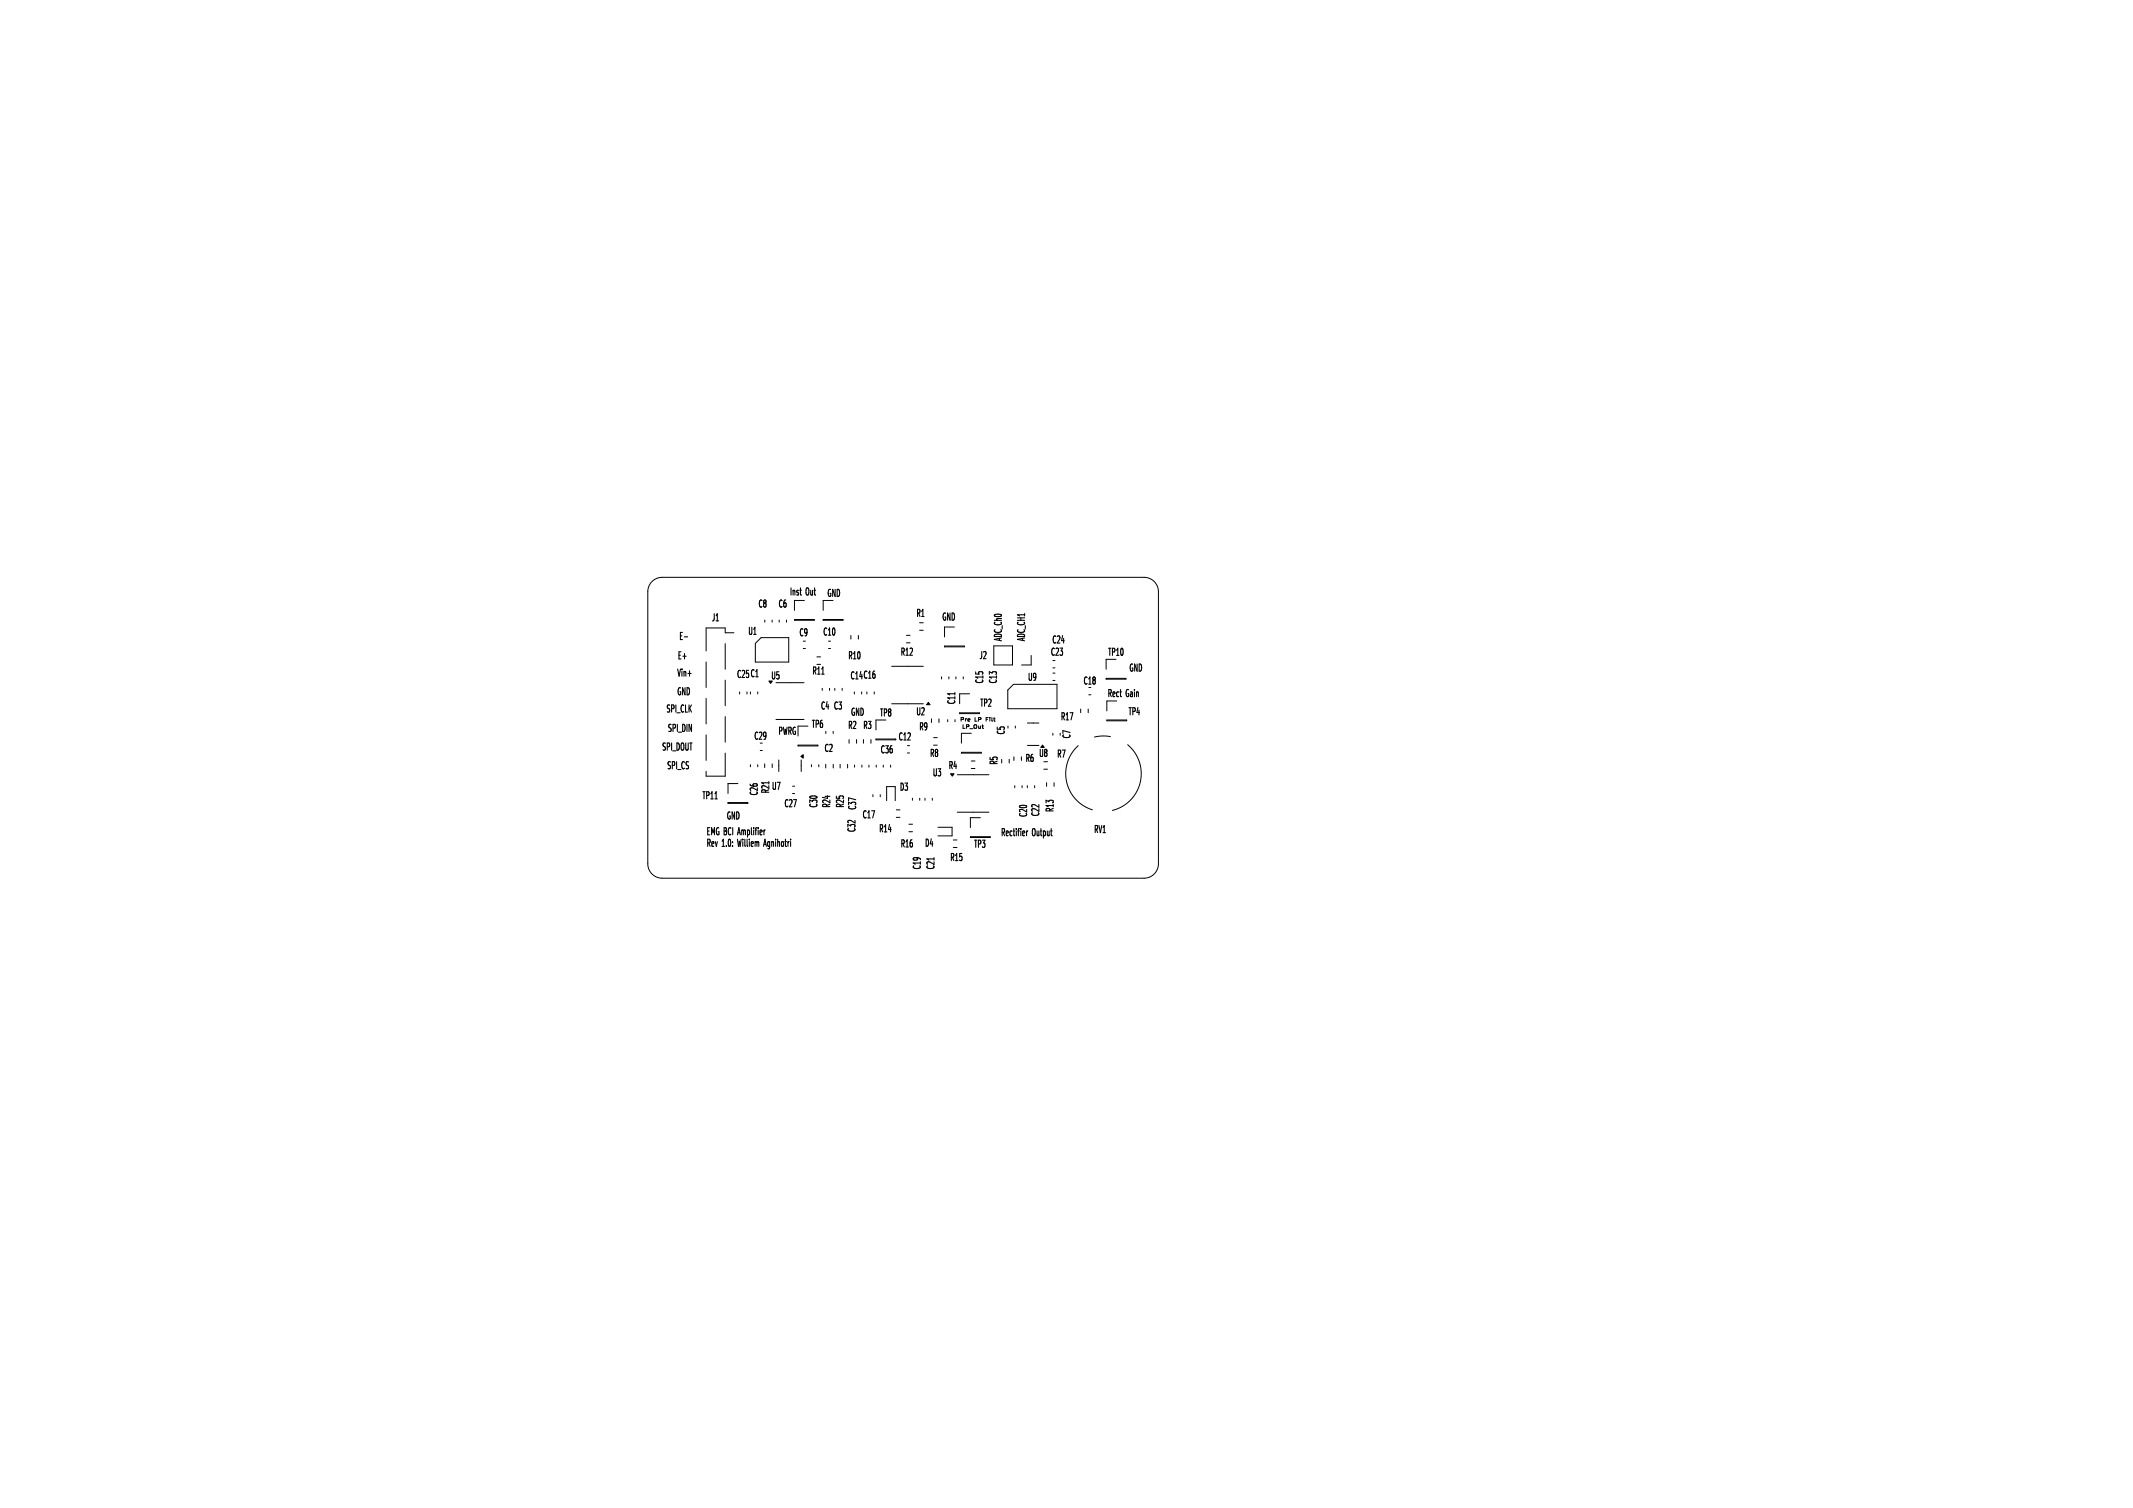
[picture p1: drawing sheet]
<svg xmlns="http://www.w3.org/2000/svg" width="297mm" height="210mm" viewBox="0 0 297 210" stroke-linecap="round" stroke-linejoin="round" font-family="sans-serif">
<defs><g id="words">
<g font-size="1.4">
<text x="109.9" y="83">Inst Out</text>
<text x="115.1" y="83.2">GND</text>
<text x="94.5" y="89.2">E-</text>
<text x="99" y="86.7">J1</text>
<text x="104" y="88.6">U1</text>
<text x="105.4" y="84.8">C8</text>
<text x="108.2" y="84.8">C6</text>
<text x="111.1" y="88.8">C9</text>
<text x="114.5" y="88.7">C10</text>
<text x="127.4" y="86.1">R1</text>
<text x="131.1" y="86.5">GND</text>
<text x="139.6" y="89.4" transform="rotate(-90 139.6 89.4)">ADC_Ch0</text>
<text x="142.8" y="89.4" transform="rotate(-90 142.8 89.4)">ADC_CH1</text>
<text x="146.4" y="89.8">C24</text>
<text x="94.2" y="94.3">Vin+</text>
<text x="94.3" y="91.9">E+</text>
<text x="102.5" y="94.6">C25 C1</text>
<text x="107.2" y="94.8">U5</text>
<text x="113" y="94.2">R11</text>
<text x="118" y="92">R10</text>
<text x="118.3" y="94.8">C14 C16</text>
<text x="125.3" y="91.5">R12</text>
<text x="136.2" y="92">J2</text>
<text x="137.1" y="95.3" transform="rotate(-90 137.1 95.3)">C15</text>
<text x="139" y="95.3" transform="rotate(-90 139 95.3)">C13</text>
<text x="143" y="95">U9</text>
<text x="146.2" y="91.5">C23</text>
<text x="150.7" y="95.5">C18</text>
<text x="154.1" y="91.5">TP10</text>
<text x="157.2" y="93.6">GND</text>
<text x="92.7" y="99.3">SPI_CLK</text>
<text x="94.2" y="96.9">GND</text>
<text x="112.9" y="101.6">TP6</text>
<text x="114.1" y="99">C4 C3</text>
<text x="117.9" y="101.7">R2</text>
<text x="118.4" y="99.8">GND</text>
<text x="120" y="101.7">R3</text>
<text x="122.4" y="100">TP8</text>
<text x="127.4" y="99.8">U2</text>
<text x="127.8" y="101.9">R9</text>
<text x="133.2" y="98.2" transform="rotate(-90 133.2 98.2)">C11</text>
<text x="136.3" y="98.6">TP2</text>
<text x="147.6" y="100.5">R17</text>
<text x="154.2" y="97.2">Rect Gain</text>
<text x="157" y="99.8">TP4</text>
<text x="92.1" y="104.6">SPI_DOUT</text>
<text x="92.8" y="107.2">SPI_CS</text>
<text x="92.9" y="102">SPI_DIN</text>
<text x="104.9" y="103.2">C29</text>
<text x="108.3" y="102.4">PWRG</text>
<text x="114.6" y="104.9">C2</text>
<text x="122.5" y="105.1">C36</text>
<text x="125" y="103.3">C12</text>
<text x="129.3" y="105.6">R8</text>
<text x="131.9" y="107.3">R4</text>
<text x="139.1" y="106.7" transform="rotate(-90 139.1 106.7)">R5</text>
<text x="140.1" y="102.5" transform="rotate(-90 140.1 102.5)">C5</text>
<text x="142.6" y="106.3">R6</text>
<text x="144.5" y="105.6">U8</text>
<text x="147" y="105.7">R7</text>
<text x="149.3" y="103" transform="rotate(-90 149.3 103)">C7</text>
<text x="97.6" y="111.5">TP11</text>
<text x="105.7" y="110.9" transform="rotate(-90 105.7 110.9)">C26</text>
<text x="107.3" y="110.6" transform="rotate(-90 107.3 110.6)">R21</text>
<text x="107.3" y="110.2">U7</text>
<text x="109.1" y="112.6">C27</text>
<text x="114" y="112.6" transform="rotate(-90 114 112.6)">C30</text>
<text x="115.8" y="112.6" transform="rotate(-90 115.8 112.6)">R24</text>
<text x="117.7" y="112.6" transform="rotate(-90 117.7 112.6)">R25</text>
<text x="119.4" y="112.9" transform="rotate(-90 119.4 112.9)">C37</text>
<text x="125.1" y="110.3">D3</text>
<text x="129.7" y="108.3">U3</text>
<text x="143.2" y="113.9" transform="rotate(-90 143.2 113.9)">C20</text>
<text x="144.9" y="113.8" transform="rotate(-90 144.9 113.8)">C22</text>
<text x="146.9" y="113.2" transform="rotate(-90 146.9 113.2)">R13</text>
<text x="98.3" y="116.4">EMG BCI Amplifier</text>
<text x="98.3" y="118">Rev 1.0:</text>
<text x="101.1" y="114.2">GND</text>
<text x="103.2" y="118">Williem</text>
<text x="107.1" y="118">Agnihotri</text>
<text x="119.3" y="116" transform="rotate(-90 119.3 116)">C32</text>
<text x="119.9" y="114.2">C17</text>
<text x="122.3" y="116.1">R14</text>
<text x="125.3" y="118.2">R16</text>
<text x="128.6" y="118.1">D4</text>
<text x="135.5" y="118.3">TP3</text>
<text x="139.3" y="116.5">Rectifier</text>
<text x="143.9" y="116.5">Output</text>
<text x="152.2" y="116.2">RV1</text>
<text x="128.4" y="121.2" transform="rotate(-90 128.4 121.2)">C19</text>
<text x="130.3" y="121.2" transform="rotate(-90 130.3 121.2)">C21</text>
<text x="132.2" y="120.1">R15</text>
</g>
<g font-size=".7">
<text x="133.6" y="100.5">Pre</text>
<text x="133.9" y="101.5">LP_Out</text>
<text x="135.8" y="100.5">LP</text>
<text x="137.6" y="100.5">Filt</text>
</g>
</g></defs>
<g fill="none" stroke="#000" stroke-width=".14">
<path d="M90.8 81a2 2 0 0 1 1.4-.6h67.1a2 2 0 0 1 2 2v37.9a2 2 0 0 1-2 2h-67.1a2 2 0 0 1-2-2v-37.9a2 2 0 0 1 .6-1.4zM98.3 92.2v3.5M98.3 97.3v3.5M101 89.6v3.6M101 94.7v3.6M101 99.8v3.6M102.2 88.1h-1.2v-.6h-2.7v3.2M103 96.4v.2M104 96.4v.2M104.5 96.4v.2M105.2 89.6l.8-.8h3.8v3.4h-4.6zM105.5 96.4v.2"/>
<path d="M106.5 86.4v.2M107.5 86.4v.2M108.1 95.1h3.9M108.5 86.4v.2M109.5 86.4v.2M110.6 86.3h2.8v.1h-2.8zM111.9 90.3h.2M112 83.6h-1.4v1.4M113.7 91.5h.6M113.7 92.5h.6M114.5 95.9v.2M114.6 86.3h2.8v.1h-2.8z"/>
<path d="M115.4 89.3h.2M115.4 90.3h.2M115.5 95.9v.2M116 83.6h-1.4v1.4M116.2 95.9v.2M117.3 95.9v.2M118.5 88.5v.5M119 96.4v.2M119.5 88.5v.5M120 96.4v.2M120.7 96.4v.2M121.7 96.4v.2"/>
<path d="M124.2 92.8h4.4M124.2 98h4.4M126.2 88.5h.5M126.2 89.5h.5M128 86.7h.6M128 87.8h.6M131.1 94.3v.2M131.5 90h2.8v.1h-2.8zM132.1 94.3v.2M132.9 87.3h-1.4v1.4M133.1 94.3v.2M133.6 96.6h1.4"/>
<path d="M133.6 99.3h2.8v.1h-2.8zM134.1 94.3v.2M137.6 99.9h-.3v.5M138.4 89.9h2.6v2.7h-2.6zM140.3 96.1l.8-.8h6.1v3.4h-6.9zM143.6 91.3v1.3h-1.4M146.6 93.7h.3M146.6 94.8h.3M146.6 93h.3M150.5 98.7v.6M151.5 98.7v.6M151.6 96.8h.3"/>
<path d="M154 91.8v1.4M154 94.5h2.8v.1h-2.8zM154.1 97.6v1.4M98.3 102.3v3.6M101 104.9v3.2h-2.7v-.7M101.4 111.8h2.7v.1h-2.7zM102.8 109.1h-1.4v1.4M104.5 106.5v.3M105.5 106.5v.3M105.9 104.5h.2M106.5 106.4v.5M107.5 106.4v.5"/>
<path d="M108.1 100.2h3.9M108.4 105.8v1.6M110.4 109.5h.2M110.4 110.5h.2M111.1 101.1h1.4M111.1 103.8h2.8v.1h-2.8zM111.6 105.8v1.6M113 106.5v.3M114 106.5v.3M115 106.4v.5M115 101.9v.2M116 101.9v.2"/>
<path d="M116 106.4v.5M117 106.4v.5M118 106.4v.5M118.2 103v.5M119 106.5v.3M119.3 103v.5M120 106.5v.3M120.2 103v.5M121 106.5v.3M121.3 103v.5M121.5 110.7v.3M122 100.3v1.4"/>
<path d="M122 106.5v.3M122.6 110.7v.3M123 106.5v.3M123.5 111.5v-2h1.2v2M124 106.5v.3M124.7 102.9h-2.7v.1h2.7M124.8 112.8h.5M124.8 113.8h.5M126.4 103.8h.2M126.4 104.9h.2M126.6 114.8h.5M126.6 115.8h.5"/>
<path d="M127 111.2v.3M128.1 111.2v.3M128.8 111.2v.3M129.7 100.1v.5M129.8 111.2v.3M130 103.8h.5M130 102.7h.5M130.6 115.2h2v1.2h-2M130.7 100.1v.5M132 100.2v.3M132.7 117h.6M132.7 118h.6"/>
<path d="M133 100.2v.3M133.3 107.9h4.4M133.3 113.1h4.4M133.9 104.8h2.7v.1h-2.7zM135.1 116.5h2.8v.1h-2.8zM135.2 106h.6M135.2 107h.6M135.2 102.1h-1.3v1.4M136.5 113.9h-1.4v1.4M137.3 100.2h.2M140.5 105.7v.6M141.2 105.4v.5"/>
<path d="M141.3 109.4v.3M141.4 101.1v.3M142.2 105.4v.5M142.3 109.4v.3M143 109.4v.3M143.1 100.7h1.6M143.1 103.8h1.6M144.1 109.4v.3M145.3 107.1h.6M145.7 109v.5M146.6 102.1v.3M146.8 109v.5"/>
<path d="M147.6 102.1v.3M150.1 103.8a5.3 5.3 0 0 0 2 9M154.1 100.3h2.8v.1h-2.8zM154.6 102.6l-.9-.1-1.3 .1M157 103.7a5.3 5.3 0 0 1 1.8 5.2 5.3 5.3 0 0 1-3.9 4"/>
</g>
<path d="M102.7 116.9l.1 1M106.4 117.6h.3M106.5 116.9l.2 1" fill="none" stroke="#000" stroke-width=".15"/>
<path d="M129.3 97.8l.2 .3h-.5zM111.5 105.3l.3-.2v.5zM132.4 107.8h.4l-.2 .3zM145.2 103.8l.2 .3h-.5z" fill="#000" stroke="#000" stroke-width=".14"/>
<use href="#words"/>
</svg>
